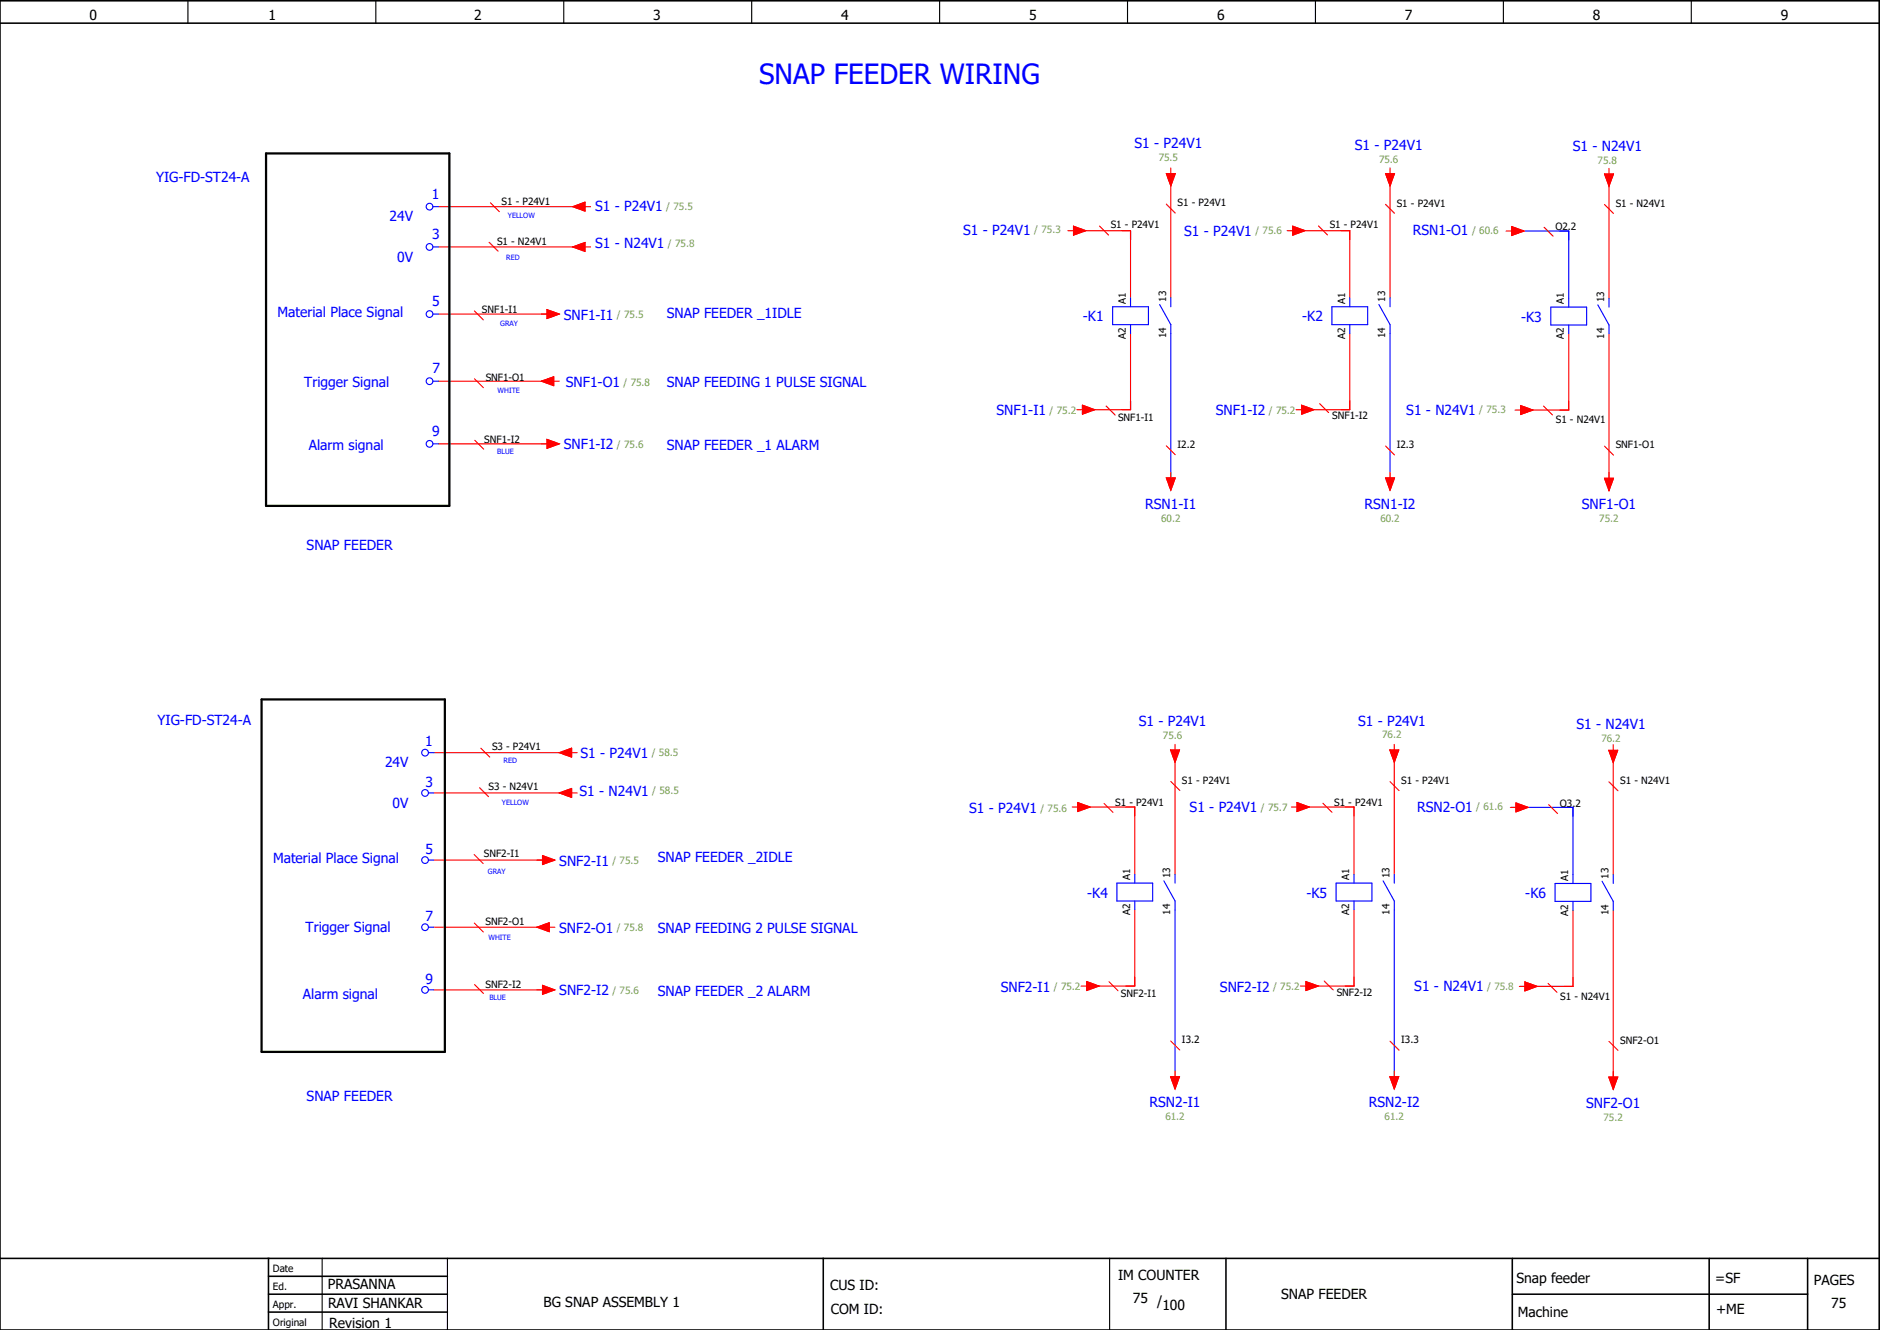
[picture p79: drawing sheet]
<svg xmlns="http://www.w3.org/2000/svg" width="420mm" height="297mm" viewBox="0 0 420 297" stroke-linecap="round" stroke-linejoin="round" font-family="sans-serif">
<defs><g id="words">
<text font-size="6.2" fill="#00f" x="169.7" y="18.8">SNAP FEEDER WIRING</text>
<g font-size="3.1">
<text x="20" y="4.5">0</text>
<text x="60" y="4.5">1</text>
<text x="106" y="4.5">2</text>
<text x="146" y="4.5">3</text>
<text x="188" y="4.5">4</text>
<text x="230" y="4.5">5</text>
<text x="272" y="4.5">6</text>
<text x="314" y="4.5">7</text>
<text x="356" y="4.5">8</text>
<text x="398" y="4.5">9</text>
<text x="249.9" y="285.9">IM COUNTER</text>
<text x="338.9" y="286.7">Snap feeder</text>
<text x="383.4" y="286.6">=SF</text>
<text x="405.4" y="287.2">PAGES</text>
<text x="73.3" y="288.1">PRASANNA</text>
<text x="73.3" y="292.2">RAVI SHANKAR</text>
<text x="121.5" y="292">BG SNAP ASSEMBLY 1</text>
<text x="185.5" y="288.1">CUS ID:</text>
<text x="185.7" y="293.7">COM ID:</text>
<text x="253.2" y="291">75 /</text>
<text x="259.8" y="292.7">100</text>
<text x="286.3" y="290.3">SNAP FEEDER</text>
<text x="383.6" y="293.6">+ME</text>
<text x="409.3" y="292.2">75</text>
<text x="73.6" y="296.7">Revision 1</text>
<text x="339.2" y="294.2">Machine</text>
</g>
<g font-size="3.1" fill="#00f">
<text x="253.6" y="33.2">S1 - P24V1</text>
<text x="302.8" y="33.6">S1 - P24V1</text>
<text x="351.5" y="33.8">S1 - N24V1</text>
<text x="34.9" y="40.7">YIG-FD-ST24-A</text>
<text x="96.5" y="44.4">1</text>
<text x="133" y="47.2">S1 - P24V1</text>
<text x="87.1" y="49.5">24V</text>
<text x="96.6" y="53.5">3</text>
<text x="215.2" y="52.5">S1 - P24V1</text>
<text x="264.6" y="52.7">S1 - P24V1</text>
<text x="315.8" y="52.6">RSN1-O1</text>
<text x="88.8" y="58.5">0V</text>
<text x="133" y="55.4">S1 - N24V1</text>
<text x="62" y="70.9">Material Place Signal</text>
<text x="96.6" y="68.4">5</text>
<text x="126" y="71.4">SNF1-I1</text>
<text x="149" y="71.1">SNAP FEEDER _1IDLE</text>
<text x="242" y="71.8">-K1</text>
<text x="291" y="71.8">-K2</text>
<text x="340" y="71.9">-K3</text>
<text x="96.6" y="83.4">7</text>
<text x="68" y="86.5">Trigger Signal</text>
<text x="126.5" y="86.5">SNF1-O1</text>
<text x="149" y="86.5">SNAP FEEDING 1 PULSE SIGNAL</text>
<text x="222.7" y="92.8">SNF1-I1</text>
<text x="271.7" y="92.8">SNF1-I2</text>
<text x="314.3" y="92.7">S1 - N24V1</text>
<text x="69" y="100.5">Alarm signal</text>
<text x="96.6" y="97.4">9</text>
<text x="126" y="100.4">SNF1-I2</text>
<text x="149" y="100.5">SNAP FEEDER _1 ALARM</text>
<text x="256" y="113.7">RSN1-I1</text>
<text x="305" y="113.7">RSN1-I2</text>
<text x="353.5" y="113.7">SNF1-O1</text>
<text x="68.5" y="123">SNAP FEEDER</text>
<text x="35.2" y="162">YIG-FD-ST24-A</text>
<text x="95" y="166.8">1</text>
<text x="254.5" y="162.2">S1 - P24V1</text>
<text x="303.5" y="162.1">S1 - P24V1</text>
<text x="352.3" y="163">S1 - N24V1</text>
<text x="86.1" y="171.5">24V</text>
<text x="129.8" y="169.3">S1 - P24V1</text>
<text x="95.1" y="175.9">3</text>
<text x="129.5" y="177.8">S1 - N24V1</text>
<text x="87.8" y="180.5">0V</text>
<text x="216.6" y="181.7">S1 - P24V1</text>
<text x="265.9" y="181.4">S1 - P24V1</text>
<text x="316.7" y="181.4">RSN2-O1</text>
<text x="95.1" y="190.8">5</text>
<text x="61" y="192.9">Material Place Signal</text>
<text x="125" y="193.4">SNF2-I1</text>
<text x="147" y="192.5">SNAP FEEDER _2IDLE</text>
<text x="243" y="200.6">-K4</text>
<text x="292" y="200.6">-K5</text>
<text x="340.9" y="200.6">-K6</text>
<text x="68.3" y="208.3">Trigger Signal</text>
<text x="95.1" y="205.8">7</text>
<text x="125" y="208.4">SNF2-O1</text>
<text x="147" y="208.5">SNAP FEEDING 2 PULSE SIGNAL</text>
<text x="95.1" y="219.8">9</text>
<text x="223.7" y="221.6">SNF2-I1</text>
<text x="272.7" y="221.6">SNF2-I2</text>
<text x="316.1" y="221.5">S1 - N24V1</text>
<text x="67.7" y="223.3">Alarm signal</text>
<text x="125" y="222.4">SNF2-I2</text>
<text x="147" y="222.5">SNAP FEEDER _2 ALARM</text>
<text x="68.5" y="246">SNAP FEEDER</text>
<text x="256.9" y="247.4">RSN2-I1</text>
<text x="305.9" y="247.4">RSN2-I2</text>
<text x="354.5" y="247.5">SNF2-O1</text>
</g>
<g font-size="2.2" fill="#7ca552">
<text x="259" y="36">75.5</text>
<text x="308.2" y="36.5">75.6</text>
<text x="357.1" y="36.6">75.8</text>
<text x="148.9" y="46.8">/ 75.5</text>
<text x="231.2" y="52.1">/ 75.3</text>
<text x="280.6" y="52.3">/ 75.6</text>
<text x="329" y="52.3">/ 60.6</text>
<text x="149.3" y="55.1">/ 75.8</text>
<text x="137.9" y="71.1">/ 75.5</text>
<text x="139.4" y="86.1">/ 75.8</text>
<text x="234.6" y="92.4">/ 75.2</text>
<text x="283.6" y="92.4">/ 75.2</text>
<text x="330.6" y="92.4">/ 75.3</text>
<text x="137.9" y="100.1">/ 75.6</text>
<text x="259.5" y="116.5">60.2</text>
<text x="308.5" y="116.5">60.2</text>
<text x="357.4" y="116.6">75.2</text>
<text x="259.9" y="165">75.6</text>
<text x="308.9" y="165">76.2</text>
<text x="357.9" y="165.9">76.2</text>
<text x="145.7" y="168.9">/ 58.5</text>
<text x="145.8" y="177.5">/ 58.5</text>
<text x="232.5" y="181.4">/ 75.6</text>
<text x="281.8" y="181.1">/ 75.7</text>
<text x="329.9" y="181.1">/ 61.6</text>
<text x="136.9" y="193.1">/ 75.5</text>
<text x="137.8" y="208">/ 75.8</text>
<text x="235.5" y="221.2">/ 75.2</text>
<text x="284.5" y="221.2">/ 75.2</text>
<text x="332.4" y="221.1">/ 75.8</text>
<text x="136.9" y="222.1">/ 75.6</text>
<text x="260.5" y="250.3">61.2</text>
<text x="309.5" y="250.3">61.2</text>
<text x="358.4" y="250.4">75.2</text>
</g>
<g font-size="2.2">
<text x="112.1" y="45.8">S1 - P24V1</text>
<text x="263.2" y="46.1">S1 - P24V1</text>
<text x="312.2" y="46.2">S1 - P24V1</text>
<text x="361.1" y="46.2">S1 - N24V1</text>
<text x="248.3" y="51">S1 - P24V1</text>
<text x="297.2" y="51">S1 - P24V1</text>
<text x="347.6" y="51.3">O2.2</text>
<text x="111.1" y="54.8">S1 - N24V1</text>
<text x="107.7" y="69.8">SNF1-I1</text>
<text x="251.6" y="67.9" transform="rotate(-90 251.6 67.9)">A1</text>
<text x="260.6" y="67.4" transform="rotate(-90 260.6 67.4)">13</text>
<text x="300.6" y="67.9" transform="rotate(-90 300.6 67.9)">A1</text>
<text x="309.6" y="67.4" transform="rotate(-90 309.6 67.4)">13</text>
<text x="349.5" y="68" transform="rotate(-90 349.5 68)">A1</text>
<text x="358.5" y="67.5" transform="rotate(-90 358.5 67.5)">13</text>
<text x="251.6" y="75.7" transform="rotate(-90 251.6 75.7)">A2</text>
<text x="260.6" y="75.6" transform="rotate(-90 260.6 75.6)">14</text>
<text x="300.6" y="75.7" transform="rotate(-90 300.6 75.7)">A2</text>
<text x="309.6" y="75.6" transform="rotate(-90 309.6 75.6)">14</text>
<text x="349.5" y="75.8" transform="rotate(-90 349.5 75.8)">A2</text>
<text x="358.5" y="75.7" transform="rotate(-90 358.5 75.7)">14</text>
<text x="108.5" y="85.1">SNF1-O1</text>
<text x="249.9" y="94.1">SNF1-I1</text>
<text x="297.8" y="93.5">SNF1-I2</text>
<text x="347.7" y="94.4">S1 - N24V1</text>
<text x="108.2" y="98.9">SNF1-I2</text>
<text x="263.2" y="100.1">I2.2</text>
<text x="312.2" y="100.2">I2.3</text>
<text x="361.1" y="100.2">SNF1-O1</text>
<text x="110" y="167.7">S3 - P24V1</text>
<text x="109.2" y="176.4">S3 - N24V1</text>
<text x="264.2" y="175.1">S1 - P24V1</text>
<text x="298.2" y="180">S1 - P24V1</text>
<text x="313.2" y="175.2">S1 - P24V1</text>
<text x="362.1" y="175.2">S1 - N24V1</text>
<text x="249.3" y="180">S1 - P24V1</text>
<text x="348.6" y="180.3">O3.2</text>
<text x="108.1" y="191.5">SNF2-I1</text>
<text x="252.6" y="196.7" transform="rotate(-90 252.6 196.7)">A1</text>
<text x="261.6" y="196.2" transform="rotate(-90 261.6 196.2)">13</text>
<text x="301.6" y="196.7" transform="rotate(-90 301.6 196.7)">A1</text>
<text x="310.6" y="196.2" transform="rotate(-90 310.6 196.2)">13</text>
<text x="350.5" y="196.8" transform="rotate(-90 350.5 196.8)">A1</text>
<text x="359.5" y="196.3" transform="rotate(-90 359.5 196.3)">13</text>
<text x="108.5" y="206.7">SNF2-O1</text>
<text x="252.6" y="204.5" transform="rotate(-90 252.6 204.5)">A2</text>
<text x="261.6" y="204.4" transform="rotate(-90 261.6 204.4)">14</text>
<text x="301.6" y="204.5" transform="rotate(-90 301.6 204.5)">A2</text>
<text x="310.6" y="204.4" transform="rotate(-90 310.6 204.4)">14</text>
<text x="350.5" y="204.6" transform="rotate(-90 350.5 204.6)">A2</text>
<text x="359.5" y="204.4" transform="rotate(-90 359.5 204.4)">14</text>
<text x="108.5" y="220.7">SNF2-I2</text>
<text x="250.5" y="222.7">SNF2-I1</text>
<text x="298.8" y="222.5">SNF2-I2</text>
<text x="348.7" y="223.4">S1 - N24V1</text>
<text x="264.2" y="233.1">I3.2</text>
<text x="313.2" y="233.2">I3.3</text>
<text x="362.1" y="233.2">SNF2-O1</text>
<text x="61" y="284.2">Date</text>
<text x="61" y="288.2">Ed.</text>
<text x="61" y="292.2">Appr.</text>
<text x="61" y="296.2">Original</text>
</g>
<g font-size="1.6" fill="#00f">
<text x="113.5" y="48.7">YELLOW</text>
<text x="113.2" y="58">RED</text>
<text x="111.8" y="72.8">GRAY</text>
<text x="111.2" y="87.8">WHITE</text>
<text x="111.1" y="101.5">BLUE</text>
<text x="112.6" y="170.5">RED</text>
<text x="112.2" y="180">YELLOW</text>
<text x="109" y="195.3">GRAY</text>
<text x="109.2" y="210.1">WHITE</text>
<text x="109.4" y="223.5">BLUE</text>
</g>
</g></defs>
<path d="M42 .2v5M84 .2v5M126 .2v5M168 .2v5M210 .2v5M252 .2v5M294 .2v5M336 .2v5M378 .2v5M72 281.2v16M100 281.2v16M248 281.2v16" fill="none" stroke="#000" stroke-width=".25"/>
<g fill="none" stroke="#000" stroke-width=".35">
<path d="M0 5.2h420M0 .2h420v297h-420zM0 281.2h420M60 281.2v16M60 285.2h40M60 289.2h40M60 293.2h40M184 281.2v16M274 281.2v16M338 289.2h66M338 281.2v16M382 281.2v16"/>
<path d="M404 281.2v16"/>
</g>
<g fill="none" stroke="#f00" stroke-width=".25">
<path d="M260.7 38.8h2l-1 2.7zM261.7 37.5v1.3M309.7 38.8h2l-1 2.7zM310.7 37.5v1.3M358.6 38.9h2l-1 2.7zM359.6 37.6v1.3M98 46.2h32M98 55.2h32M109.3 54.1l2 2M109.6 45.3l2 2M128 46.2l2.8-1v2zM128 55.2l2.8-1v2z"/>
<path d="M130.8 46.2h1.2M130.8 55.2h1.2M238.7 51.5h1.2M239.9 50.5l2.8 1-2.8 1zM240.7 51.5h12v15M245.8 50.5l2 2M260.7 45.6l2 2M261.7 40.5v26M287.7 51.5h1.2M288.9 50.5l2.8 1-2.8 1zM289.7 51.5h12v15M294.7 50.5l2 2"/>
<path d="M309.7 45.7l2 2M310.7 40.5v26M336.6 51.6h1.3M337.9 50.6l2.7 1-2.7 1zM345.1 50.8l2 2M358.6 45.7l2 2M359.6 40.6v26M98 70.2h25M106 69.5l2 2M122.2 69.2l2.8 1-2.8 1zM252.7 74.5v17h-10M301.7 74.5v17h-10"/>
<path d="M350.6 74.6v17h-10M359.6 74.6v33M98 85.2h25M98 99.2h25M106 84.6l2 2M106.1 98.4l2 2M121 85.2l2.7-1v2zM122.2 98.2l2.8 1-2.8 1zM123.7 85.2h1.3M240.7 91.5h1.2M241.9 90.5l2.8 1-2.8 1zM247.2 90.7l2 2"/>
<path d="M260.7 99.6l2 2M289.7 91.5h1.2M290.9 90.5l2.8 1-2.8 1zM295 90.2l2 2M309.7 99.7l2 2M338.6 91.6h1.3M339.9 90.6l2.7 1-2.7 1zM345 90.7l2 2M358.6 99.7l2 2M260.7 106.8h2l-1 2.7zM261.7 105.5v1.3M309.7 106.8h2l-1 2.7z"/>
<path d="M310.7 105.5v1.3M358.6 106.9h2l-1 2.7zM97 168.2h30M97 177.2h30M107.2 176l2 2M107.5 167.2l2 2M125 168.2l2.8-1v2zM125 177.2l2.8-1v2zM127.8 168.2h1.2M127.8 177.2h1.2M240.9 179.3l2.7 1-2.7 1zM246.8 179.5l2 2"/>
<path d="M261.6 167.6h2l-1 2.7zM261.7 174.6l2 2M262.6 166.3v1.3M262.6 169.3v26M289.9 179.3l2.7 1-2.7 1zM295.7 179.5l2 2M310.6 167.6h2l-1 2.7zM310.7 174.7l2 2M311.6 166.3v1.3M311.6 169.3v26M338.8 179.4l2.8 1-2.8 1zM346.1 179.8l2 2"/>
<path d="M359.6 167.7h2l-1 2.7zM359.6 174.7l2 2M360.6 166.4v1.3M360.6 169.4v26M97 192.2h25M106 191l2 2M121.3 191.2l2.7 1-2.7 1zM239.6 180.3h1.3M241.6 180.3h12v15M288.6 180.3h1.3M290.6 180.3h12v15M337.6 180.4h1.2"/>
<path d="M97 207.2h25M106 206.2l2 2M106.1 220l2 2M120 207.2l2.8-1v2zM122.8 207.2h1.2M242.9 219.3l2.7 1-2.7 1zM247.9 219.4l2 2M253.6 203.3v17h-10M291.9 219.3l2.7 1-2.7 1zM296 219.2l2 2M302.6 203.3v17h-10M340.8 219.4l2.8 1-2.8 1z"/>
<path d="M346 219.7l2 2M351.6 203.4v17h-10M360.6 203.4v38M97 221.2h25M121.3 220.2l2.7 1-2.7 1zM241.6 220.3h1.3M261.7 232.6l2 2M262.6 239.3v1.3M290.6 220.3h1.3M310.7 232.7l2 2M311.6 239.3v1.3M339.6 220.4h1.2"/>
<path d="M359.6 232.7l2 2M261.6 240.6h2l-1 2.7zM310.6 240.6h2l-1 2.7zM359.6 240.7h2l-1 2.7z"/>
</g>
<g fill="none" stroke="#00f" stroke-width=".25">
<path d="M96.8 46.2h1.2M96.8 55.2h1.2M338.6 51.6h12v17M96.8 70.2h1.2M248.7 68.5h8v4h-8zM252.7 66.5v2M252.7 72.5v2M259.2 68l2.5 4.5v35M261.7 66.5v2M297.7 68.5h8v4h-8zM301.7 66.5v2M301.7 72.5v2"/>
<path d="M308.2 68l2.5 4.5v35M310.7 66.5v2M346.6 68.6h8v4h-8zM350.6 72.6v2M357.1 68.1l2.5 4.5v2M359.6 66.6v2M96.8 85.2h1.2M96.8 99.2h1.2M95.7 168.2h1.3M95.7 177.2h1.3M95.7 192.2h1.3M249.6 197.3h8v4h-8z"/>
<path d="M253.6 195.3v2M260.1 196.8l2.5 4.5v40M262.6 195.3v2M298.6 197.3h8v4h-8zM302.6 195.3v2M309.1 196.8l2.5 4.5v40M311.6 195.3v2M339.6 180.4h12v17M347.6 197.4h8v4h-8zM358.1 196.9l2.5 4.5v2M360.6 195.4v2M95.7 207.2h1.3"/>
<path d="M253.6 201.3v2M302.6 201.3v2M351.6 201.4v2M95.7 221.2h1.3"/>
<circle cx="96" cy="55.2" r=".75"/>
<circle cx="96" cy="46.2" r=".75"/>
<circle cx="96" cy="70.2" r=".75"/>
<circle cx="96" cy="85.2" r=".75"/>
<circle cx="96" cy="99.2" r=".75"/>
<circle cx="95" cy="168.2" r=".75"/>
<circle cx="95" cy="177.2" r=".75"/>
<circle cx="95" cy="192.2" r=".75"/>
<circle cx="95" cy="207.2" r=".75"/>
<circle cx="95" cy="221.2" r=".75"/>
</g>
<path d="M59.5 34.3h40.9v78.7h-40.9zM58.5 156.3h40.9v78.7h-40.9z" fill="none" stroke="#000" stroke-width=".5"/>
<g fill="#f00" stroke="#f00" stroke-width=".22">
<path d="M128 46.2l2.8-1v2z"/>
<path d="M128 55.2l2.8-1v2z"/>
<path d="M122.2 69.2l2.8 1-2.8 1z"/>
<path d="M122.2 98.2l2.8 1-2.8 1z"/>
<path d="M121 85.2l2.7-1v2z"/>
<path d="M125 168.2l2.8-1v2z"/>
<path d="M125 177.2l2.8-1v2z"/>
<path d="M121.3 191.2l2.7 1-2.7 1z"/>
<path d="M121.3 220.2l2.7 1-2.7 1z"/>
<path d="M120 207.2l2.8-1v2z"/>
<path d="M239.9 50.5l2.8 1-2.8 1z"/>
<path d="M241.9 90.5l2.8 1-2.8 1z"/>
<path d="M260.7 38.8h2l-1 2.7z"/>
<path d="M260.7 106.8h2l-1 2.7z"/>
<path d="M309.7 38.8h2l-1 2.7z"/>
<path d="M309.7 106.8h2l-1 2.7z"/>
<path d="M290.9 90.5l2.8 1-2.8 1z"/>
<path d="M288.9 50.5l2.8 1-2.8 1z"/>
<path d="M358.6 38.9h2l-1 2.7z"/>
<path d="M358.6 106.9h2l-1 2.7z"/>
<path d="M339.9 90.6l2.7 1-2.7 1z"/>
<path d="M337.9 50.6l2.7 1-2.7 1z"/>
<path d="M240.9 179.3l2.7 1-2.7 1z"/>
<path d="M242.9 219.3l2.7 1-2.7 1z"/>
<path d="M261.6 167.6h2l-1 2.7z"/>
<path d="M261.6 240.6h2l-1 2.7z"/>
<path d="M310.6 167.6h2l-1 2.7z"/>
<path d="M310.6 240.6h2l-1 2.7z"/>
<path d="M291.9 219.3l2.7 1-2.7 1z"/>
<path d="M289.9 179.3l2.7 1-2.7 1z"/>
<path d="M359.6 167.7h2l-1 2.7z"/>
<path d="M359.6 240.7h2l-1 2.7z"/>
<path d="M340.8 219.4l2.8 1-2.8 1z"/>
<path d="M338.8 179.4l2.8 1-2.8 1z"/>
</g>
<use href="#words"/>
</svg>
